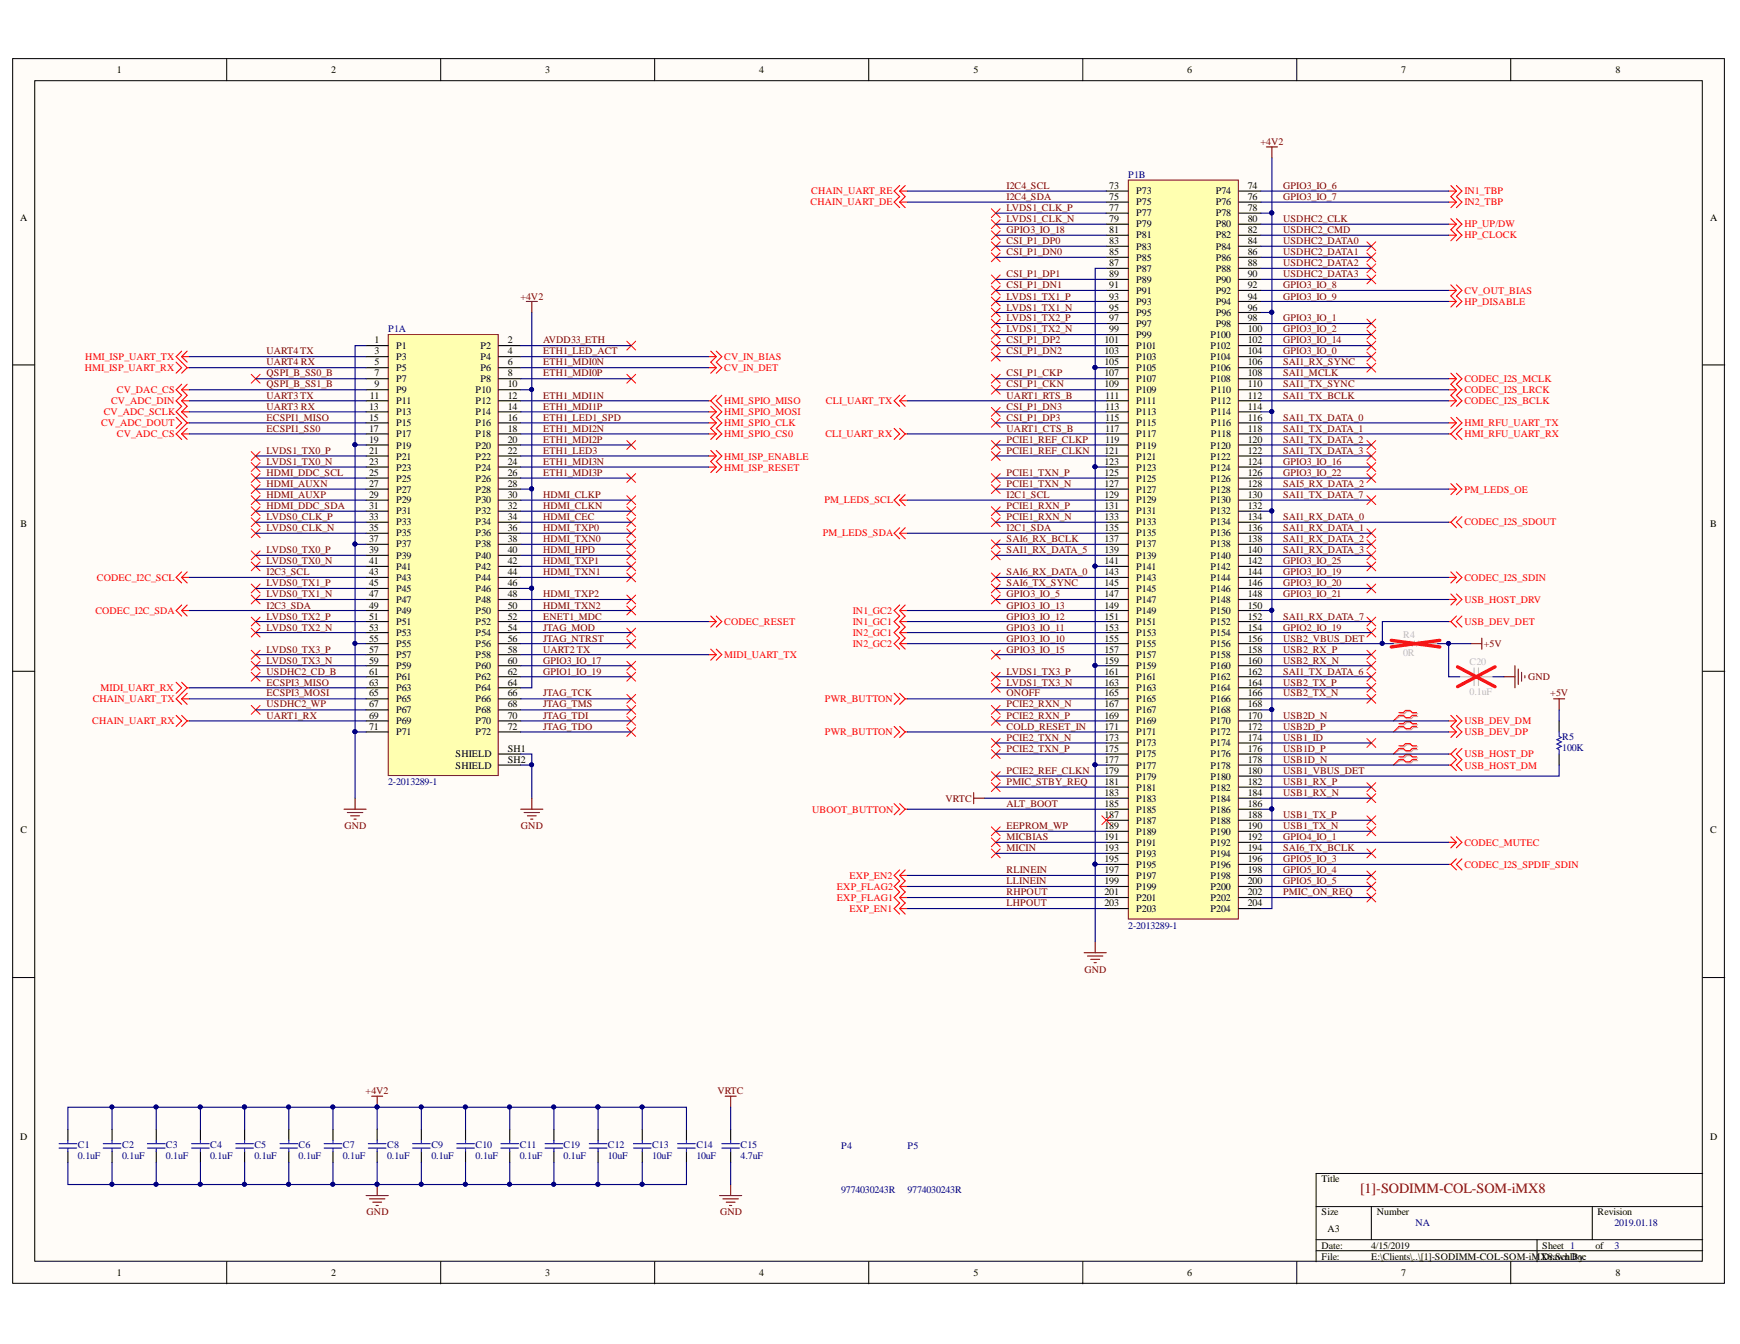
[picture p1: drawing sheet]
<svg xmlns="http://www.w3.org/2000/svg" width="279mm" height="216mm" viewBox="0 0 279 216" stroke-linecap="round" stroke-linejoin="round" font-family="sans-serif">
<defs><g id="words">
<text font-size="2.3" fill="#980000" x="218.4" y="191.6">[1]-SODIMM-COL-SOM-iMX8</text>
<g font-size="1.6">
<text x="18.8" y="11.8">1</text>
<text x="53.2" y="11.8">2</text>
<text x="87.5" y="11.8">3</text>
<text x="121.9" y="11.8">4</text>
<text x="156.3" y="11.8">5</text>
<text x="190.6" y="11.8">6</text>
<text x="225" y="11.8">7</text>
<text x="259.4" y="11.8">8</text>
<text x="3.2" y="35.4">A</text>
<text x="178.1" y="35.7">79</text>
<text x="178.1" y="33.9">77</text>
<text x="178.1" y="32.1">75</text>
<text x="178.1" y="30.4">73</text>
<text x="182.4" y="34.8">P77</text>
<text x="182.4" y="33">P75</text>
<text x="182.4" y="31.2">P73</text>
<text x="195.2" y="34.8">P78</text>
<text x="195.2" y="33">P76</text>
<text x="195.2" y="31.2">P74</text>
<text x="200.4" y="35.7">80</text>
<text x="200.4" y="33.9">78</text>
<text x="200.4" y="32.1">76</text>
<text x="200.4" y="30.4">74</text>
<text x="274.6" y="35.4">A</text>
<text x="178.1" y="41">85</text>
<text x="178.1" y="39.2">83</text>
<text x="178.1" y="37.5">81</text>
<text x="182.4" y="41.9">P85</text>
<text x="182.4" y="40.1">P83</text>
<text x="182.4" y="38.3">P81</text>
<text x="182.4" y="36.5">P79</text>
<text x="195.2" y="41.9">P86</text>
<text x="195.2" y="40.1">P84</text>
<text x="195.2" y="38.3">P82</text>
<text x="195.2" y="36.5">P80</text>
<text x="200.4" y="41">86</text>
<text x="200.4" y="39.2">84</text>
<text x="200.4" y="37.5">82</text>
<text x="178.1" y="46.3">91</text>
<text x="178.1" y="44.6">89</text>
<text x="178.1" y="42.8">87</text>
<text x="182.4" y="47.2">P91</text>
<text x="182.4" y="45.4">P89</text>
<text x="182.4" y="43.6">P87</text>
<text x="195.2" y="47.2">P92</text>
<text x="195.2" y="45.4">P90</text>
<text x="195.2" y="43.6">P88</text>
<text x="200.4" y="46.3">92</text>
<text x="200.4" y="44.6">90</text>
<text x="200.4" y="42.8">88</text>
<text x="178.1" y="53.4">99</text>
<text x="178.1" y="51.6">97</text>
<text x="178.1" y="49.9">95</text>
<text x="178.1" y="48.1">93</text>
<text x="182.4" y="52.5">P97</text>
<text x="182.4" y="50.7">P95</text>
<text x="182.4" y="49">P93</text>
<text x="195.2" y="52.5">P98</text>
<text x="195.2" y="50.7">P96</text>
<text x="195.2" y="49">P94</text>
<text x="200.4" y="53.4">100</text>
<text x="200.4" y="51.6">98</text>
<text x="200.4" y="49.9">96</text>
<text x="200.4" y="48.1">94</text>
<text x="60.1" y="58.7">5</text>
<text x="60.1" y="56.9">3</text>
<text x="60.1" y="55.1">1</text>
<text x="63.6" y="59.6">P5</text>
<text x="63.6" y="57.8">P3</text>
<text x="63.6" y="56.1">P1</text>
<text x="77.1" y="59.6">P6</text>
<text x="77.1" y="57.8">P4</text>
<text x="77.1" y="56.1">P2</text>
<text x="81.5" y="58.7">6</text>
<text x="81.5" y="56.9">4</text>
<text x="81.5" y="55.1">2</text>
<text x="177.4" y="58.7">105</text>
<text x="177.4" y="56.9">103</text>
<text x="177.4" y="55.1">101</text>
<text x="182.4" y="59.6">P105</text>
<text x="182.4" y="57.8">P103</text>
<text x="182.4" y="56.1">P101</text>
<text x="182.4" y="54.3">P99</text>
<text x="194.4" y="59.6">P106</text>
<text x="194.4" y="57.8">P104</text>
<text x="194.4" y="56.1">P102</text>
<text x="194.4" y="54.3">P100</text>
<text x="200.4" y="58.7">106</text>
<text x="200.4" y="56.9">104</text>
<text x="200.4" y="55.1">102</text>
<text x="59.3" y="65.8">13</text>
<text x="59.4" y="64">11</text>
<text x="60.1" y="62.2">9</text>
<text x="60.1" y="60.5">7</text>
<text x="63.6" y="64.9">P11</text>
<text x="63.6" y="63.2">P9</text>
<text x="63.6" y="61.4">P7</text>
<text x="76.4" y="64.9">P12</text>
<text x="76.4" y="63.2">P10</text>
<text x="77.1" y="61.4">P8</text>
<text x="81.5" y="65.8">14</text>
<text x="81.5" y="64">12</text>
<text x="81.5" y="62.2">10</text>
<text x="81.5" y="60.5">8</text>
<text x="177.4" y="62.2">109</text>
<text x="177.4" y="60.5">107</text>
<text x="177.5" y="65.8">113</text>
<text x="177.5" y="64">111</text>
<text x="182.4" y="64.9">P111</text>
<text x="182.4" y="63.2">P109</text>
<text x="182.4" y="61.4">P107</text>
<text x="194.4" y="61.4">P108</text>
<text x="194.5" y="64.9">P112</text>
<text x="194.5" y="63.2">P110</text>
<text x="200.4" y="65.8">114</text>
<text x="200.4" y="64">112</text>
<text x="200.4" y="62.2">110</text>
<text x="200.4" y="60.5">108</text>
<text x="59.3" y="71.1">19</text>
<text x="59.3" y="69.3">17</text>
<text x="59.3" y="67.6">15</text>
<text x="63.6" y="70.3">P17</text>
<text x="63.6" y="68.5">P15</text>
<text x="63.6" y="66.7">P13</text>
<text x="76.4" y="70.3">P18</text>
<text x="76.4" y="68.5">P16</text>
<text x="76.4" y="66.7">P14</text>
<text x="81.5" y="71.1">20</text>
<text x="81.5" y="69.3">18</text>
<text x="81.5" y="67.6">16</text>
<text x="177.5" y="71.1">119</text>
<text x="177.5" y="69.3">117</text>
<text x="177.5" y="67.6">115</text>
<text x="182.4" y="70.3">P117</text>
<text x="182.4" y="68.5">P115</text>
<text x="182.4" y="66.7">P113</text>
<text x="194.5" y="70.3">P118</text>
<text x="194.5" y="68.5">P116</text>
<text x="194.5" y="66.7">P114</text>
<text x="200.4" y="71.1">120</text>
<text x="200.4" y="69.3">118</text>
<text x="200.4" y="67.6">116</text>
<text x="59.3" y="76.4">25</text>
<text x="59.3" y="74.7">23</text>
<text x="59.3" y="72.9">21</text>
<text x="63.6" y="77.4">P25</text>
<text x="63.6" y="75.6">P23</text>
<text x="63.6" y="73.8">P21</text>
<text x="63.6" y="72">P19</text>
<text x="76.4" y="77.4">P26</text>
<text x="76.4" y="75.6">P24</text>
<text x="76.4" y="73.8">P22</text>
<text x="76.4" y="72">P20</text>
<text x="81.5" y="76.4">26</text>
<text x="81.5" y="74.7">24</text>
<text x="81.5" y="72.9">22</text>
<text x="177.4" y="76.4">125</text>
<text x="177.4" y="74.7">123</text>
<text x="177.4" y="72.9">121</text>
<text x="182.4" y="77.4">P125</text>
<text x="182.4" y="75.6">P123</text>
<text x="182.4" y="73.8">P121</text>
<text x="182.4" y="72">P119</text>
<text x="194.4" y="77.4">P126</text>
<text x="194.4" y="75.6">P124</text>
<text x="194.4" y="73.8">P122</text>
<text x="194.4" y="72">P120</text>
<text x="200.4" y="76.4">126</text>
<text x="200.4" y="74.7">124</text>
<text x="200.4" y="72.9">122</text>
<text x="59.3" y="83.5">33</text>
<text x="59.3" y="81.8">31</text>
<text x="59.3" y="80">29</text>
<text x="59.3" y="78.2">27</text>
<text x="63.6" y="82.6">P31</text>
<text x="63.6" y="80.8">P29</text>
<text x="63.6" y="79.2">P27</text>
<text x="76.4" y="82.6">P32</text>
<text x="76.4" y="80.8">P30</text>
<text x="76.4" y="79.2">P28</text>
<text x="81.5" y="83.5">34</text>
<text x="81.5" y="81.8">32</text>
<text x="81.5" y="80">30</text>
<text x="81.5" y="78.2">28</text>
<text x="177.4" y="83.5">133</text>
<text x="177.4" y="81.8">131</text>
<text x="177.4" y="80">129</text>
<text x="177.4" y="78.2">127</text>
<text x="182.4" y="82.6">P131</text>
<text x="182.4" y="80.8">P129</text>
<text x="182.4" y="79.2">P127</text>
<text x="194.4" y="82.6">P132</text>
<text x="194.4" y="80.8">P130</text>
<text x="194.4" y="79.2">P128</text>
<text x="200.4" y="83.5">134</text>
<text x="200.4" y="81.8">132</text>
<text x="200.4" y="80">130</text>
<text x="200.4" y="78.2">128</text>
<text x="3.3" y="84.6">B</text>
<text x="59.3" y="88.9">39</text>
<text x="59.3" y="87.1">37</text>
<text x="59.3" y="85.3">35</text>
<text x="63.6" y="89.7">P39</text>
<text x="63.6" y="87.9">P37</text>
<text x="63.6" y="86.2">P35</text>
<text x="63.6" y="84.4">P33</text>
<text x="76.4" y="89.7">P40</text>
<text x="76.4" y="87.9">P38</text>
<text x="76.4" y="86.2">P36</text>
<text x="76.4" y="84.4">P34</text>
<text x="81.5" y="88.9">40</text>
<text x="81.5" y="87.1">38</text>
<text x="81.5" y="85.3">36</text>
<text x="177.4" y="88.9">139</text>
<text x="177.4" y="87.1">137</text>
<text x="177.4" y="85.3">135</text>
<text x="182.4" y="89.7">P139</text>
<text x="182.4" y="87.9">P137</text>
<text x="182.4" y="86.2">P135</text>
<text x="182.4" y="84.4">P133</text>
<text x="194.4" y="89.7">P140</text>
<text x="194.4" y="87.9">P138</text>
<text x="194.4" y="86.2">P136</text>
<text x="194.4" y="84.4">P134</text>
<text x="200.4" y="88.9">140</text>
<text x="200.4" y="87.1">138</text>
<text x="200.4" y="85.3">136</text>
<text x="274.6" y="84.6">B</text>
<text x="59.3" y="96">47</text>
<text x="59.3" y="94.2">45</text>
<text x="59.3" y="92.4">43</text>
<text x="59.3" y="90.7">41</text>
<text x="63.6" y="95">P45</text>
<text x="63.6" y="93.3">P43</text>
<text x="63.6" y="91.5">P41</text>
<text x="76.4" y="95">P46</text>
<text x="76.4" y="93.3">P44</text>
<text x="76.4" y="91.5">P42</text>
<text x="81.5" y="96">48</text>
<text x="81.5" y="94.2">46</text>
<text x="81.5" y="92.4">44</text>
<text x="81.5" y="90.7">42</text>
<text x="177.4" y="96">147</text>
<text x="177.4" y="94.2">145</text>
<text x="177.4" y="92.4">143</text>
<text x="177.4" y="90.7">141</text>
<text x="182.4" y="95">P145</text>
<text x="182.4" y="93.3">P143</text>
<text x="182.4" y="91.5">P141</text>
<text x="194.4" y="95">P146</text>
<text x="194.4" y="93.3">P144</text>
<text x="194.4" y="91.5">P142</text>
<text x="200.4" y="96">148</text>
<text x="200.4" y="94.2">146</text>
<text x="200.4" y="92.4">144</text>
<text x="200.4" y="90.7">142</text>
<text x="59.3" y="101.3">53</text>
<text x="59.3" y="99.5">51</text>
<text x="59.3" y="97.8">49</text>
<text x="63.6" y="100.4">P51</text>
<text x="63.6" y="98.6">P49</text>
<text x="63.6" y="96.8">P47</text>
<text x="76.4" y="100.4">P52</text>
<text x="76.4" y="98.6">P50</text>
<text x="76.4" y="96.8">P48</text>
<text x="81.5" y="101.3">54</text>
<text x="81.5" y="99.5">52</text>
<text x="81.5" y="97.8">50</text>
<text x="177.4" y="101.3">153</text>
<text x="177.4" y="99.5">151</text>
<text x="177.4" y="97.8">149</text>
<text x="182.4" y="100.4">P151</text>
<text x="182.4" y="98.6">P149</text>
<text x="182.4" y="96.8">P147</text>
<text x="194.4" y="100.4">P152</text>
<text x="194.4" y="98.6">P150</text>
<text x="194.4" y="96.8">P148</text>
<text x="200.4" y="101.3">154</text>
<text x="200.4" y="99.5">152</text>
<text x="200.4" y="97.8">150</text>
<text x="59.3" y="106.6">59</text>
<text x="59.3" y="104.9">57</text>
<text x="59.3" y="103.1">55</text>
<text x="63.6" y="107.5">P59</text>
<text x="63.6" y="105.7">P57</text>
<text x="63.6" y="103.9">P55</text>
<text x="63.6" y="102.2">P53</text>
<text x="76.4" y="107.5">P60</text>
<text x="76.4" y="105.7">P58</text>
<text x="76.4" y="103.9">P56</text>
<text x="76.4" y="102.2">P54</text>
<text x="81.5" y="106.6">60</text>
<text x="81.5" y="104.9">58</text>
<text x="81.5" y="103.1">56</text>
<text x="177.4" y="106.6">159</text>
<text x="177.4" y="104.9">157</text>
<text x="177.4" y="103.1">155</text>
<text x="182.4" y="107.5">P159</text>
<text x="182.4" y="105.7">P157</text>
<text x="182.4" y="103.9">P155</text>
<text x="182.4" y="102.2">P153</text>
<text x="194.4" y="107.5">P160</text>
<text x="194.4" y="105.7">P158</text>
<text x="194.4" y="103.9">P156</text>
<text x="194.4" y="102.2">P154</text>
<text x="200.4" y="106.6">160</text>
<text x="200.4" y="104.9">158</text>
<text x="200.4" y="103.1">156</text>
<text x="59.3" y="113.7">67</text>
<text x="59.3" y="111.9">65</text>
<text x="59.3" y="110.2">63</text>
<text x="59.3" y="108.4">61</text>
<text x="63.6" y="112.8">P65</text>
<text x="63.6" y="111">P63</text>
<text x="63.6" y="109.3">P61</text>
<text x="76.4" y="112.8">P66</text>
<text x="76.4" y="111">P64</text>
<text x="76.4" y="109.3">P62</text>
<text x="81.5" y="113.7">68</text>
<text x="81.5" y="111.9">66</text>
<text x="81.5" y="110.2">64</text>
<text x="81.5" y="108.4">62</text>
<text x="177.4" y="113.7">167</text>
<text x="177.4" y="111.9">165</text>
<text x="177.4" y="110.2">163</text>
<text x="177.4" y="108.4">161</text>
<text x="182.4" y="112.8">P165</text>
<text x="182.4" y="111">P163</text>
<text x="182.4" y="109.3">P161</text>
<text x="194.4" y="112.8">P166</text>
<text x="194.4" y="111">P164</text>
<text x="194.4" y="109.3">P162</text>
<text x="200.4" y="113.7">168</text>
<text x="200.4" y="111.9">166</text>
<text x="200.4" y="110.2">164</text>
<text x="200.4" y="108.4">162</text>
<text x="59.3" y="117.2">71</text>
<text x="59.3" y="115.4">69</text>
<text x="63.6" y="118.1">P71</text>
<text x="63.6" y="116.4">P69</text>
<text x="63.6" y="114.6">P67</text>
<text x="76.4" y="118.1">P72</text>
<text x="76.4" y="116.4">P70</text>
<text x="76.4" y="114.6">P68</text>
<text x="81.5" y="117.2">72</text>
<text x="81.5" y="115.4">70</text>
<text x="177.4" y="119">173</text>
<text x="177.4" y="117.2">171</text>
<text x="177.4" y="115.4">169</text>
<text x="182.4" y="119.9">P173</text>
<text x="182.4" y="118.1">P171</text>
<text x="182.4" y="116.4">P169</text>
<text x="182.4" y="114.6">P167</text>
<text x="194.4" y="119.9">P174</text>
<text x="194.4" y="118.1">P172</text>
<text x="194.4" y="116.4">P170</text>
<text x="194.4" y="114.6">P168</text>
<text x="200.4" y="119">174</text>
<text x="200.4" y="117.2">172</text>
<text x="200.4" y="115.4">170</text>
<text x="73.2" y="123.5">SHIELD</text>
<text x="73.2" y="121.7">SHIELD</text>
<text x="81.5" y="122.5">SH2</text>
<text x="81.5" y="120.8">SH1</text>
<text x="177.4" y="124.3">179</text>
<text x="177.4" y="122.5">177</text>
<text x="177.4" y="120.8">175</text>
<text x="182.4" y="125.2">P179</text>
<text x="182.4" y="123.5">P177</text>
<text x="182.4" y="121.7">P175</text>
<text x="194.4" y="125.2">P180</text>
<text x="194.4" y="123.5">P178</text>
<text x="194.4" y="121.7">P176</text>
<text x="200.4" y="124.3">180</text>
<text x="200.4" y="122.5">178</text>
<text x="200.4" y="120.8">176</text>
<text x="177.4" y="131.4">187</text>
<text x="177.4" y="129.6">185</text>
<text x="177.4" y="127.9">183</text>
<text x="177.4" y="126.1">181</text>
<text x="182.4" y="130.6">P185</text>
<text x="182.4" y="128.8">P183</text>
<text x="182.4" y="127">P181</text>
<text x="194.4" y="130.6">P186</text>
<text x="194.4" y="128.8">P184</text>
<text x="194.4" y="127">P182</text>
<text x="200.4" y="131.4">188</text>
<text x="200.4" y="129.6">186</text>
<text x="200.4" y="127.9">184</text>
<text x="200.4" y="126.1">182</text>
<text x="3.3" y="133.9">C</text>
<text x="177.4" y="136.7">193</text>
<text x="177.4" y="135">191</text>
<text x="177.4" y="133.2">189</text>
<text x="182.4" y="137.7">P193</text>
<text x="182.4" y="135.9">P191</text>
<text x="182.4" y="134.1">P189</text>
<text x="182.4" y="132.3">P187</text>
<text x="194.4" y="137.7">P194</text>
<text x="194.4" y="135.9">P192</text>
<text x="194.4" y="134.1">P190</text>
<text x="194.4" y="132.3">P188</text>
<text x="200.4" y="136.7">194</text>
<text x="200.4" y="135">192</text>
<text x="200.4" y="133.2">190</text>
<text x="274.6" y="133.9">C</text>
<text x="177.4" y="143.8">201</text>
<text x="177.4" y="142.1">199</text>
<text x="177.4" y="140.3">197</text>
<text x="177.4" y="138.5">195</text>
<text x="182.4" y="142.9">P199</text>
<text x="182.4" y="141.1">P197</text>
<text x="182.4" y="139.4">P195</text>
<text x="194.4" y="142.9">P200</text>
<text x="194.4" y="141.1">P198</text>
<text x="194.4" y="139.4">P196</text>
<text x="200.4" y="143.8">202</text>
<text x="200.4" y="142.1">200</text>
<text x="200.4" y="140.3">198</text>
<text x="200.4" y="138.5">196</text>
<text x="177.4" y="145.6">203</text>
<text x="182.4" y="146.5">P203</text>
<text x="182.4" y="144.7">P201</text>
<text x="194.4" y="146.5">P204</text>
<text x="194.4" y="144.7">P202</text>
<text x="200.4" y="145.6">204</text>
<text x="3.2" y="183.1">D</text>
<text x="274.6" y="183.1">D</text>
<text x="212.2" y="189.9">Title</text>
<text x="212.2" y="195.2">Size</text>
<text x="213.1" y="198">A3</text>
<text x="221.1" y="195.2">Number</text>
<text x="256.5" y="195.2">Revision</text>
<text x="212.2" y="200.6">Date:</text>
<text x="212.2" y="202.4">File:</text>
<text x="220.2" y="200.6">4/15/2019</text>
<text x="220.2" y="202.4">E:\Clients\..\[1]-SODIMM-COL-SOM-iMX8.SchDoc</text>
<text x="247.7" y="200.6">Sheet 1</text>
<text x="247.7" y="202.4">Drawn By:</text>
<text x="256.2" y="200.6">of</text>
<text x="18.8" y="205">1</text>
<text x="53.2" y="205">2</text>
<text x="87.5" y="205">3</text>
<text x="121.9" y="205">4</text>
<text x="156.3" y="205">5</text>
<text x="190.6" y="205">6</text>
<text x="225" y="205">7</text>
<text x="259.4" y="205">8</text>
</g>
<g font-size="1.6" fill="#800000">
<text x="202.4" y="23.3">+4V2</text>
<text x="161.6" y="30.4">I2C4_SCL</text>
<text x="161.6" y="32.1">I2C4_SDA</text>
<text x="161.6" y="33.9">LVDS1_CLK_P</text>
<text x="161.6" y="35.7">LVDS1_CLK_N</text>
<text x="206" y="30.4">GPIO3_IO_6</text>
<text x="206" y="32.1">GPIO3_IO_7</text>
<text x="206" y="35.7">USDHC2_CLK</text>
<text x="161.6" y="37.5">GPIO3_IO_18</text>
<text x="161.6" y="39.2">CSI_P1_DP0</text>
<text x="161.6" y="41">CSI_P1_DN0</text>
<text x="206" y="37.5">USDHC2_CMD</text>
<text x="206" y="39.2">USDHC2_DATA0</text>
<text x="206" y="41">USDHC2_DATA1</text>
<text x="161.6" y="44.6">CSI_P1_DP1</text>
<text x="161.6" y="46.3">CSI_P1_DN1</text>
<text x="206" y="42.8">USDHC2_DATA2</text>
<text x="206" y="44.6">USDHC2_DATA3</text>
<text x="206" y="46.3">GPIO3_IO_8</text>
<text x="83.6" y="48.1">+4V2</text>
<text x="161.6" y="48.1">LVDS1_TX1_P</text>
<text x="161.6" y="49.9">LVDS1_TX1_N</text>
<text x="161.6" y="51.6">LVDS1_TX2_P</text>
<text x="161.6" y="53.4">LVDS1_TX2_N</text>
<text x="206" y="48.1">GPIO3_IO_9</text>
<text x="206" y="51.6">GPIO3_IO_1</text>
<text x="206" y="53.4">GPIO3_IO_2</text>
<text x="42.8" y="56.9">UART4 TX</text>
<text x="42.8" y="58.7">UART4 RX</text>
<text x="87.2" y="55.1">AVDD33_ETH</text>
<text x="87.2" y="56.9">ETH1_LED_ACT</text>
<text x="87.2" y="58.7">ETH1_MDI0N</text>
<text x="161.6" y="55.1">CSI_P1_DP2</text>
<text x="161.6" y="56.9">CSI_P1_DN2</text>
<text x="206" y="55.1">GPIO3_IO_14</text>
<text x="206" y="56.9">GPIO3_IO_0</text>
<text x="206" y="58.7">SAI1_RX_SYNC</text>
<text x="42.8" y="60.5">QSPI_B_SS0_B</text>
<text x="42.8" y="62.2">QSPI_B_SS1_B</text>
<text x="42.8" y="64">UART3 TX</text>
<text x="42.8" y="65.8">UART3 RX</text>
<text x="87.2" y="60.5">ETH1_MDI0P</text>
<text x="87.2" y="64">ETH1_MDI1N</text>
<text x="87.2" y="65.8">ETH1_MDI1P</text>
<text x="161.6" y="60.5">CSI_P1_CKP</text>
<text x="161.6" y="62.2">CSI_P1_CKN</text>
<text x="161.6" y="64">UART1_RTS_B</text>
<text x="161.6" y="65.8">CSI_P1_DN3</text>
<text x="206" y="60.5">SAI1_MCLK</text>
<text x="206" y="62.2">SAI1_TX_SYNC</text>
<text x="206" y="64">SAI1_TX_BCLK</text>
<text x="42.8" y="67.6">ECSPI1_MISO</text>
<text x="42.8" y="69.3">ECSPI1_SS0</text>
<text x="87.2" y="67.6">ETH1_LED1_SPD</text>
<text x="87.2" y="69.3">ETH1_MDI2N</text>
<text x="87.2" y="71.1">ETH1_MDI2P</text>
<text x="161.6" y="67.6">CSI_P1_DP3</text>
<text x="161.6" y="69.3">UART1_CTS_B</text>
<text x="161.6" y="71.1">PCIE1_REF_CLKP</text>
<text x="206" y="67.6">SAI1_TX_DATA_0</text>
<text x="206" y="69.3">SAI1_TX_DATA_1</text>
<text x="206" y="71.1">SAI1_TX_DATA_2</text>
<text x="42.8" y="72.9">LVDS1_TX0_P</text>
<text x="42.8" y="74.7">LVDS1_TX0_N</text>
<text x="42.8" y="76.4">HDMI_DDC_SCL</text>
<text x="87.2" y="72.9">ETH1_LED3</text>
<text x="87.2" y="74.7">ETH1_MDI3N</text>
<text x="87.2" y="76.4">ETH1_MDI3P</text>
<text x="161.6" y="72.9">PCIE1_REF_CLKN</text>
<text x="161.6" y="76.4">PCIE1_TXN_P</text>
<text x="206" y="72.9">SAI1_TX_DATA_3</text>
<text x="206" y="74.7">GPIO3_IO_16</text>
<text x="206" y="76.4">GPIO3_IO_22</text>
<text x="42.8" y="78.2">HDMI_AUXN</text>
<text x="42.8" y="80">HDMI_AUXP</text>
<text x="42.8" y="81.8">HDMI_DDC_SDA</text>
<text x="42.8" y="83.5">LVDS0_CLK_P</text>
<text x="87.2" y="80">HDMI_CLKP</text>
<text x="87.2" y="81.8">HDMI_CLKN</text>
<text x="87.2" y="83.5">HDMI_CEC</text>
<text x="161.6" y="78.2">PCIE1_TXN_N</text>
<text x="161.6" y="80">I2C1_SCL</text>
<text x="161.6" y="81.8">PCIE1_RXN_P</text>
<text x="161.6" y="83.5">PCIE1_RXN_N</text>
<text x="206" y="78.2">SAI5_RX_DATA_2</text>
<text x="206" y="80">SAI1_TX_DATA_7</text>
<text x="206" y="83.5">SAI1_RX_DATA_0</text>
<text x="42.8" y="85.3">LVDS0_CLK_N</text>
<text x="42.8" y="88.9">LVDS0_TX0_P</text>
<text x="87.2" y="85.3">HDMI_TXP0</text>
<text x="87.2" y="87.1">HDMI_TXN0</text>
<text x="87.2" y="88.9">HDMI_HPD</text>
<text x="161.6" y="85.3">I2C1_SDA</text>
<text x="161.6" y="87.1">SAI6_RX_BCLK</text>
<text x="161.6" y="88.9">SAI1_RX_DATA_5</text>
<text x="206" y="85.3">SAI1_RX_DATA_1</text>
<text x="206" y="87.1">SAI1_RX_DATA_2</text>
<text x="206" y="88.9">SAI1_RX_DATA_3</text>
<text x="42.8" y="90.7">LVDS0_TX0_N</text>
<text x="42.8" y="92.4">I2C3_SCL</text>
<text x="42.8" y="94.2">LVDS0_TX1_P</text>
<text x="42.8" y="96">LVDS0_TX1_N</text>
<text x="87.2" y="90.7">HDMI_TXP1</text>
<text x="87.2" y="92.4">HDMI_TXN1</text>
<text x="87.2" y="96">HDMI_TXP2</text>
<text x="161.6" y="92.4">SAI6_RX_DATA_0</text>
<text x="161.6" y="94.2">SAI6_TX_SYNC</text>
<text x="161.6" y="96">GPIO3_IO_5</text>
<text x="206" y="90.7">GPIO3_IO_25</text>
<text x="206" y="92.4">GPIO3_IO_19</text>
<text x="206" y="94.2">GPIO3_IO_20</text>
<text x="206" y="96">GPIO3_IO_21</text>
<text x="42.8" y="97.8">I2C3_SDA</text>
<text x="42.8" y="99.5">LVDS0_TX2_P</text>
<text x="42.8" y="101.3">LVDS0_TX2_N</text>
<text x="87.2" y="97.8">HDMI_TXN2</text>
<text x="87.2" y="99.5">ENET1_MDC</text>
<text x="87.2" y="101.3">JTAG_MOD</text>
<text x="161.6" y="97.8">GPIO3_IO_13</text>
<text x="161.6" y="99.5">GPIO3_IO_12</text>
<text x="161.6" y="101.3">GPIO3_IO_11</text>
<text x="206" y="99.5">SAI1_RX_DATA_7</text>
<text x="206" y="101.3">GPIO2_IO_19</text>
<text x="42.8" y="104.9">LVDS0_TX3_P</text>
<text x="42.8" y="106.6">LVDS0_TX3_N</text>
<text x="87.2" y="103.1">JTAG_NTRST</text>
<text x="87.2" y="104.9">UART2 TX</text>
<text x="87.2" y="106.6">GPIO3_IO_17</text>
<text x="161.6" y="103.1">GPIO3_IO_10</text>
<text x="161.6" y="104.9">GPIO3_IO_15</text>
<text x="206" y="103.1">USB2_VBUS_DET</text>
<text x="206" y="104.9">USB2_RX_P</text>
<text x="206" y="106.6">USB2_RX_N</text>
<text x="238.3" y="103.9">+5V</text>
<text x="42.8" y="108.4">USDHC2_CD_B</text>
<text x="42.8" y="110.2">ECSPI3_MISO</text>
<text x="42.8" y="111.9">ECSPI3_MOSI</text>
<text x="42.8" y="113.7">USDHC2_WP</text>
<text x="87.2" y="108.4">GPIO1_IO_19</text>
<text x="87.2" y="111.9">JTAG_TCK</text>
<text x="87.2" y="113.7">JTAG_TMS</text>
<text x="161.6" y="108.4">LVDS1_TX3_P</text>
<text x="161.6" y="110.2">LVDS1_TX3_N</text>
<text x="161.6" y="111.9">ONOFF</text>
<text x="161.6" y="113.7">PCIE2_RXN_N</text>
<text x="206" y="108.4">SAI1_TX_DATA_6</text>
<text x="206" y="110.2">USB2_TX_P</text>
<text x="206" y="111.9">USB2_TX_N</text>
<text x="245.4" y="109.3">GND</text>
<text x="248.9" y="111.9">+5V</text>
<text x="42.8" y="115.4">UART1_RX</text>
<text x="87.2" y="115.4">JTAG_TDI</text>
<text x="87.2" y="117.2">JTAG_TDO</text>
<text x="161.6" y="115.4">PCIE2_RXN_P</text>
<text x="161.6" y="117.2">COLD_RESET_IN</text>
<text x="161.6" y="119">PCIE2_TXN_N</text>
<text x="206" y="115.4">USB2D_N</text>
<text x="206" y="117.2">USB2D_P</text>
<text x="206" y="119">USB1_ID</text>
<text x="161.6" y="120.8">PCIE2_TXN_P</text>
<text x="161.6" y="124.3">PCIE2_REF_CLKN</text>
<text x="206" y="120.8">USB1D_P</text>
<text x="206" y="122.5">USB1D_N</text>
<text x="206" y="124.3">USB1_VBUS_DET</text>
<text x="151.8" y="128.8">VRTC</text>
<text x="161.6" y="126.1">PMIC_STBY_REQ</text>
<text x="161.6" y="129.6">ALT_BOOT</text>
<text x="206" y="126.1">USB1_RX_P</text>
<text x="206" y="127.9">USB1_RX_N</text>
<text x="206" y="131.4">USB1_TX_P</text>
<text x="55.3" y="133.2">GND</text>
<text x="83.7" y="133.2">GND</text>
<text x="161.6" y="133.2">EEPROM_WP</text>
<text x="161.6" y="135">MICBIAS</text>
<text x="161.6" y="136.7">MICIN</text>
<text x="206" y="133.2">USB1_TX_N</text>
<text x="206" y="135">GPIO4_IO_1</text>
<text x="206" y="136.7">SAI6_TX_BCLK</text>
<text x="161.6" y="140.3">RLINEIN</text>
<text x="161.6" y="142.1">LLINEIN</text>
<text x="161.6" y="143.8">RHPOUT</text>
<text x="206" y="138.5">GPIO5_IO_3</text>
<text x="206" y="140.3">GPIO5_IO_4</text>
<text x="206" y="142.1">GPIO5_IO_5</text>
<text x="206" y="143.8">PMIC_ON_REQ</text>
<text x="161.6" y="145.6">LHPOUT</text>
<text x="174.2" y="156.3">GND</text>
<text x="58.7" y="175.7">+4V2</text>
<text x="115.2" y="175.7">VRTC</text>
<text x="58.9" y="195.2">GND</text>
<text x="115.6" y="195.2">GND</text>
</g>
<g font-size="1.6" fill="#000080">
<text x="181.2" y="28.6">P1B</text>
<text x="62.3" y="53.4">P1A</text>
<text x="250.9" y="118.8">R5</text>
<text x="250.9" y="120.6">100K</text>
<text x="62.3" y="126.1">2-2013289-1</text>
<text x="181.2" y="149.2">2-2013289-1</text>
<text x="12.5" y="184.4">C1</text>
<text x="19.6" y="184.4">C2</text>
<text x="26.6" y="184.4">C3</text>
<text x="33.7" y="184.4">C4</text>
<text x="40.9" y="184.4">C5</text>
<text x="48" y="184.4">C6</text>
<text x="55.1" y="184.4">C7</text>
<text x="62.2" y="184.4">C8</text>
<text x="69.3" y="184.4">C9</text>
<text x="76.4" y="184.4">C10</text>
<text x="83.5" y="184.4">C11</text>
<text x="90.5" y="184.4">C19</text>
<text x="97.6" y="184.4">C12</text>
<text x="104.7" y="184.4">C13</text>
<text x="111.8" y="184.4">C14</text>
<text x="118.9" y="184.4">C15</text>
<text x="135.1" y="184.6">P4</text>
<text x="145.7" y="184.6">P5</text>
<text x="12.5" y="186.2">0.1uF</text>
<text x="19.6" y="186.2">0.1uF</text>
<text x="26.6" y="186.2">0.1uF</text>
<text x="33.7" y="186.2">0.1uF</text>
<text x="40.9" y="186.2">0.1uF</text>
<text x="48" y="186.2">0.1uF</text>
<text x="55.1" y="186.2">0.1uF</text>
<text x="62.2" y="186.2">0.1uF</text>
<text x="69.3" y="186.2">0.1uF</text>
<text x="76.4" y="186.2">0.1uF</text>
<text x="83.5" y="186.2">0.1uF</text>
<text x="90.5" y="186.2">0.1uF</text>
<text x="97.6" y="186.2">10uF</text>
<text x="104.7" y="186.2">10uF</text>
<text x="111.8" y="186.2">10uF</text>
<text x="118.9" y="186.2">4.7uF</text>
<text x="135.1" y="191.7">9774030243R</text>
<text x="145.7" y="191.7">9774030243R</text>
<text x="227.3" y="197">NA</text>
<text x="259.2" y="197">2019.01.18</text>
<text x="259.2" y="200.6">3</text>
</g>
<g font-size="1.6" fill="#f00">
<text x="130.2" y="33">CHAIN_UART_DE</text>
<text x="130.3" y="31.2">CHAIN_UART_RE</text>
<text x="235.1" y="33">IN2_TBP</text>
<text x="235.1" y="31.2">IN1_TBP</text>
<text x="235.1" y="38.3">HP_CLOCK</text>
<text x="235.1" y="36.5">HP_UP/DW</text>
<text x="235.1" y="47.2">CV_OUT_BIAS</text>
<text x="235.1" y="49">HP_DISABLE</text>
<text x="13.6" y="59.6">HMI_ISP_UART_RX</text>
<text x="13.7" y="57.8">HMI_ISP_UART_TX</text>
<text x="116.3" y="59.6">CV_IN_DET</text>
<text x="116.3" y="57.8">CV_IN_BIAS</text>
<text x="17.8" y="64.9">CV_ADC_DIN</text>
<text x="18.8" y="63.2">CV_DAC_CS</text>
<text x="116.3" y="64.9">HMI_SPIO_MISO</text>
<text x="132.6" y="64.9">CLI_UART_TX</text>
<text x="235.1" y="63.2">CODEC_I2S_LRCK</text>
<text x="235.1" y="64.9">CODEC_I2S_BCLK</text>
<text x="235.1" y="61.4">CODEC_I2S_MCLK</text>
<text x="16.2" y="68.5">CV_ADC_DOUT</text>
<text x="16.7" y="66.7">CV_ADC_SCLK</text>
<text x="18.8" y="70.3">CV_ADC_CS</text>
<text x="116.3" y="70.3">HMI_SPIO_CS0</text>
<text x="116.3" y="68.5">HMI_SPIO_CLK</text>
<text x="116.3" y="66.7">HMI_SPIO_MOSI</text>
<text x="132.5" y="70.3">CLI_UART_RX</text>
<text x="235.1" y="70.3">HMI_RFU_UART_RX</text>
<text x="235.1" y="68.5">HMI_RFU_UART_TX</text>
<text x="116.3" y="75.6">HMI_ISP_RESET</text>
<text x="116.3" y="73.8">HMI_ISP_ENABLE</text>
<text x="132.4" y="80.8">PM_LEDS_SCL</text>
<text x="235.1" y="79.2">PM_LEDS_OE</text>
<text x="132.1" y="86.2">PM_LEDS_SDA</text>
<text x="235.1" y="84.4">CODEC_I2S_SDOUT</text>
<text x="15.6" y="93.3">CODEC_I2C_SCL</text>
<text x="235.1" y="93.3">CODEC_I2S_SDIN</text>
<text x="15.3" y="98.6">CODEC_I2C_SDA</text>
<text x="116.3" y="100.4">CODEC_RESET</text>
<text x="136.9" y="100.4">IN1_GC1</text>
<text x="136.9" y="98.6">IN1_GC2</text>
<text x="235.1" y="96.8">USB_HOST_DRV</text>
<text x="235.1" y="100.4">USB_DEV_DET</text>
<text x="116.3" y="105.7">MIDI_UART_TX</text>
<text x="136.9" y="103.9">IN2_GC2</text>
<text x="136.9" y="102.2">IN2_GC1</text>
<text x="14.9" y="112.8">CHAIN_UART_TX</text>
<text x="16.2" y="111">MIDI_UART_RX</text>
<text x="132.5" y="112.8">PWR_BUTTON</text>
<text x="14.8" y="116.4">CHAIN_UART_RX</text>
<text x="132.5" y="118.1">PWR_BUTTON</text>
<text x="235.1" y="116.4">USB_DEV_DM</text>
<text x="235.1" y="118.1">USB_DEV_DP</text>
<text x="235.1" y="123.5">USB_HOST_DM</text>
<text x="235.1" y="121.7">USB_HOST_DP</text>
<text x="130.4" y="130.6">UBOOT_BUTTON</text>
<text x="235.1" y="135.9">CODEC_MUTEC</text>
<text x="134.4" y="142.9">EXP_FLAG2</text>
<text x="136.4" y="141.1">EXP_EN2</text>
<text x="235.1" y="139.4">CODEC_I2S_SPDIF_SDIN</text>
<text x="134.4" y="144.7">EXP_FLAG1</text>
<text x="136.4" y="146.5">EXP_EN1</text>
</g>
<g font-size="1.6" fill="#bfbebc">
<text x="225.3" y="102.5">R4</text>
<text x="225.3" y="105.4">0R</text>
<text x="236" y="106.8">C20</text>
<text x="236" y="111.7">0.1uF</text>
</g>
</g></defs>
<g fill="#fffcf8" stroke="#000" stroke-width=".16">
<path d="M2 9.4h274.9v196.8h-274.9z"/>
<path d="M5.6 13h267.7v189.6h-267.7z"/>
</g>
<g fill="none" stroke="#000" stroke-width=".16">
<path d="M36.4 9.4v3.6M70.8 9.4v3.6M105.1 9.4v3.6M139.5 9.4v3.6M173.9 9.4v3.6M208.2 9.4v3.6M242.6 9.4v3.6M2 58.6h3.6M273.4 58.6h3.6M2 107.8h3.6M273.4 107.8h3.6M2 157h3.6"/>
<path d="M273.4 157h3.6M211.3 193.8h62.1M211.3 199.1h62.1M220.2 193.8v5.3M246.8 199.1v3.6M255.7 193.8v5.3M273.4 188.5h-62.1v14.2M36.4 202.7v3.5M70.8 202.7v3.5M105.1 202.7v3.5M139.5 202.7v3.5M173.9 202.7v3.5"/>
<path d="M208.2 202.7v3.5M211.3 200.9h62.1M242.6 202.7v3.5"/>
</g>
<path d="M62.3 53.7h17.7v70.9h-17.7z" fill="#ffffb0" stroke="#800000" stroke-width=".16"/>
<g fill="none" stroke="#000" stroke-width=".18">
<path d="M58.8 59.1h3.5M58.8 57.3h3.5M58.8 55.5h3.5M80.1 59.1h3.5M80.1 57.3h3.5M80.1 55.5h3.5M58.8 78.6h3.5M58.8 76.8h3.5M58.8 75h3.5M58.8 73.3h3.5M58.8 71.5h3.5M58.8 69.7h3.5"/>
<path d="M58.8 67.9h3.5M58.8 66.2h3.5M58.8 64.4h3.5M58.8 62.6h3.5M58.8 60.8h3.5M80.1 78.6h3.5M80.1 76.8h3.5M80.1 75h3.5M80.1 73.3h3.5M80.1 71.5h3.5M80.1 69.7h3.5M80.1 67.9h3.5"/>
<path d="M80.1 66.2h3.5M80.1 64.4h3.5M80.1 62.6h3.5M80.1 60.8h3.5M58.8 99.8h3.5M58.8 98.1h3.5M58.8 96.3h3.5M58.8 94.5h3.5M58.8 92.8h3.5M58.8 91h3.5M58.8 89.2h3.5M58.8 87.4h3.5"/>
<path d="M58.8 85.7h3.5M58.8 83.9h3.5M58.8 82.1h3.5M58.8 80.3h3.5M80.1 99.8h3.5M80.1 98.1h3.5M80.1 96.3h3.5M80.1 94.5h3.5M80.1 92.8h3.5M80.1 91h3.5M80.1 89.2h3.5M80.1 87.4h3.5"/>
<path d="M80.1 85.7h3.5M80.1 83.9h3.5M80.1 82.1h3.5M80.1 80.3h3.5M58.8 117.6h3.5M58.8 115.8h3.5M58.8 114h3.5M58.8 112.3h3.5M58.8 110.5h3.5M58.8 108.7h3.5M58.8 106.9h3.5M58.8 105.2h3.5"/>
<path d="M58.8 103.4h3.5M58.8 101.6h3.5M80.1 117.6h3.5M80.1 115.8h3.5M80.1 114h3.5M80.1 112.3h3.5M80.1 110.5h3.5M80.1 108.7h3.5M80.1 106.9h3.5M80.1 105.2h3.5M80.1 103.4h3.5M80.1 101.6h3.5"/>
<path d="M80.1 122.9h3.5M80.1 121.1h3.5"/>
</g>
<path d="M181.2 28.9h17.6v118.7h-17.6z" fill="#ffffb0" stroke="#800000" stroke-width=".16"/>
<g fill="none" stroke="#000" stroke-width=".18">
<path d="M177.6 39.6h3.6M177.6 37.8h3.6M177.6 36h3.6M177.6 34.2h3.6M177.6 32.5h3.6M177.6 30.7h3.6M198.9 39.6h3.6M198.9 37.8h3.6M198.9 36h3.6M198.9 34.2h3.6M198.9 32.5h3.6M198.9 30.7h3.6"/>
<path d="M177.6 59.1h3.6M177.6 57.3h3.6M177.6 55.5h3.6M177.6 53.7h3.6M177.6 52h3.6M177.6 50.2h3.6M177.6 48.4h3.6M177.6 46.7h3.6M177.6 44.9h3.6M177.6 43.1h3.6M177.6 41.3h3.6M198.9 59.1h3.6"/>
<path d="M198.9 57.3h3.6M198.9 55.5h3.6M198.9 53.7h3.6M198.9 52h3.6M198.9 50.2h3.6M198.9 48.4h3.6M198.9 46.7h3.6M198.9 44.9h3.6M198.9 43.1h3.6M198.9 41.3h3.6M177.6 78.6h3.6M177.6 76.8h3.6"/>
<path d="M177.6 75h3.6M177.6 73.3h3.6M177.6 71.5h3.6M177.6 69.7h3.6M177.6 67.9h3.6M177.6 66.2h3.6M177.6 64.4h3.6M177.6 62.6h3.6M177.6 60.8h3.6M198.9 78.6h3.6M198.9 76.8h3.6M198.9 75h3.6"/>
<path d="M198.9 73.3h3.6M198.9 71.5h3.6M198.9 69.7h3.6M198.9 67.9h3.6M198.9 66.2h3.6M198.9 64.4h3.6M198.9 62.6h3.6M198.9 60.8h3.6M177.6 99.8h3.6M177.6 98.1h3.6M177.6 96.3h3.6M177.6 94.5h3.6"/>
<path d="M177.6 92.8h3.6M177.6 91h3.6M177.6 89.2h3.6M177.6 87.4h3.6M177.6 85.7h3.6M177.6 83.9h3.6M177.6 82.1h3.6M177.6 80.3h3.6M198.9 99.8h3.6M198.9 98.1h3.6M198.9 96.3h3.6M198.9 94.5h3.6"/>
<path d="M198.9 92.8h3.6M198.9 91h3.6M198.9 89.2h3.6M198.9 87.4h3.6M198.9 85.7h3.6M198.9 83.9h3.6M198.9 82.1h3.6M198.9 80.3h3.6M177.6 119.4h3.6M177.6 117.6h3.6M177.6 115.8h3.6M177.6 114h3.6"/>
<path d="M177.6 112.3h3.6M177.6 110.5h3.6M177.6 108.7h3.6M177.6 106.9h3.6M177.6 105.2h3.6M177.6 103.4h3.6M177.6 101.6h3.6M198.9 119.4h3.6M198.9 117.6h3.6M198.9 115.8h3.6M198.9 114h3.6M198.9 112.3h3.6"/>
<path d="M198.9 110.5h3.6M198.9 108.7h3.6M198.9 106.9h3.6M198.9 105.2h3.6M198.9 103.4h3.6M198.9 101.6h3.6M250.4 115.8v1.8M177.6 138.9h3.6M177.6 137.1h3.6M177.6 135.3h3.6M177.6 133.5h3.6M177.6 131.8h3.6"/>
<path d="M177.6 130h3.6M177.6 128.2h3.6M177.6 126.4h3.6M177.6 124.7h3.6M177.6 122.9h3.6M177.6 121.1h3.6M198.9 138.9h3.6M198.9 137.1h3.6M198.9 135.3h3.6M198.9 133.5h3.6M198.9 131.8h3.6M198.9 130h3.6"/>
<path d="M198.9 128.2h3.6M198.9 126.4h3.6M198.9 124.7h3.6M198.9 122.9h3.6M198.9 121.1h3.6M250.4 121.1v1.8M177.6 146h3.6M177.6 144.2h3.6M177.6 142.4h3.6M177.6 140.6h3.6M198.9 146h3.6M198.9 144.2h3.6"/>
<path d="M198.9 142.4h3.6M198.9 140.6h3.6M10.9 181.4v1.8M10.9 185v1.7M18 181.4v1.8M18 185v1.7M25.1 181.4v1.8M25.1 185v1.7M32.2 181.4v1.8M32.2 185v1.7M39.3 181.4v1.8M39.3 185v1.7"/>
<path d="M46.4 181.4v1.8M46.4 185v1.7M53.5 181.4v1.8M53.5 185v1.7M60.6 181.4v1.8M60.6 185v1.7M67.7 181.4v1.8M67.7 185v1.7M74.8 181.4v1.8M74.8 185v1.7M81.8 181.4v1.8M81.8 185v1.7"/>
<path d="M88.9 181.4v1.8M88.9 185v1.7M96 181.4v1.8M96 185v1.7M103.1 181.4v1.8M103.1 185v1.7M110.2 181.4v1.8M110.2 185v1.7M117.3 181.4v1.8M117.3 185v1.7"/>
</g>
<g fill="none" stroke="#800000" stroke-width=".18">
<path d="M203.4 23.6h1.7M204.2 23.6v1.8M84.5 48.4h1.8M85.4 48.4v1.8M236.2 103.4h1.7M237.9 102.5v1.8M241.5 108.7h1.8M243.3 106.9v3.6M243.8 107.5v2.5M244.3 108v1.4M244.9 108.5v.4M249.5 112.3h1.7"/>
<path d="M250.4 112.3v1.7M55.2 130h3.6M55.8 130.5h2.5M56.3 131.1h1.4M56.8 131.6h.4M57 128.2v1.8M83.6 130h3.6M84.2 130.5h2.4M84.7 131.1h1.4M85.2 131.6h.4M85.4 128.2v1.8M156.3 127.3v1.8"/>
<path d="M156.3 128.2h1.8M174.1 153h3.5M174.6 153.6h2.5M175.1 154.1h1.5M175.7 154.6h.3M175.9 151.3v1.7M59.7 176.1h1.8M60.6 176.1v1.8M116.4 176.1h1.8M117.3 176.1v1.8M58.8 192.1h3.5M59.3 192.6h2.5"/>
<path d="M59.9 193.1h1.4M60.4 193.7h.3M60.6 190.3v1.8M115.6 192.1h3.5M116.1 192.6h2.5M116.6 193.1h1.4M117.1 193.7h.4M117.3 190.3v1.8"/>
</g>
<g fill="none" stroke="#00f" stroke-width=".18">
<path d="M250.4 117.6v.7l.3 .2-.7 .3 .7 .4-.7 .3 .7 .4-.7 .3 .4 .2v.7M9.5 183.7h2.8M9.5 184.4h2.8M10.9 183.2v.5M10.9 184.4v.6M16.6 183.7h2.8M16.6 184.4h2.8M18 183.2v.5M18 184.4v.6M23.7 183.7h2.8M23.7 184.4h2.8M25.1 183.2v.5"/>
<path d="M25.1 184.4v.6M30.8 183.7h2.8M30.8 184.4h2.8M32.2 183.2v.5M32.2 184.4v.6M37.9 183.7h2.8M37.9 184.4h2.8M39.3 183.2v.5M39.3 184.4v.6M45 183.7h2.8M45 184.4h2.8M46.4 183.2v.5"/>
<path d="M46.4 184.4v.6M52 183.7h2.9M52 184.4h2.9M53.5 183.2v.5M53.5 184.4v.6M59.1 183.7h2.9M59.1 184.4h2.9M60.6 183.2v.5M60.6 184.4v.6M66.2 183.7h2.9M66.2 184.4h2.9M67.7 183.2v.5"/>
<path d="M67.7 184.4v.6M73.3 183.7h2.9M73.3 184.4h2.9M74.8 183.2v.5M74.8 184.4v.6M80.4 183.7h2.9M80.4 184.4h2.9M81.8 183.2v.5M81.8 184.4v.6M87.5 183.7h2.9M87.5 184.4h2.9M88.9 183.2v.5"/>
<path d="M88.9 184.4v.6M94.6 183.7h2.9M94.6 184.4h2.9M96 183.2v.5M96 184.4v.6M101.7 183.7h2.9M101.7 184.4h2.9M103.1 183.2v.5M103.1 184.4v.6M108.8 183.7h2.8M108.8 184.4h2.8M110.2 183.2v.5"/>
<path d="M110.2 184.4v.6M115.9 183.7h2.8M115.9 184.4h2.8M117.3 183.2v.5M117.3 184.4v.6"/>
</g>
<g fill="#000080" stroke="#000080" stroke-width=".16">
<circle cx="60.5" cy="190.2" r=".31"/>
<circle cx="60.5" cy="177.8" r=".31"/>
<circle cx="57" cy="117.5" r=".31"/>
<circle cx="57" cy="87.4" r=".31"/>
<circle cx="57" cy="71.4" r=".31"/>
<circle cx="85.4" cy="94.5" r=".31"/>
<circle cx="85.4" cy="78.5" r=".31"/>
<circle cx="175.8" cy="138.8" r=".31"/>
<circle cx="175.8" cy="122.9" r=".31"/>
<circle cx="175.8" cy="106.9" r=".31"/>
<circle cx="175.8" cy="90.9" r=".31"/>
<circle cx="175.8" cy="75" r=".31"/>
<circle cx="175.8" cy="59" r=".31"/>
<circle cx="204.2" cy="129.9" r=".31"/>
<circle cx="204.2" cy="114" r=".31"/>
<circle cx="204.2" cy="98" r=".31"/>
<circle cx="204.2" cy="82.1" r=".31"/>
<circle cx="204.2" cy="66.1" r=".31"/>
<circle cx="204.2" cy="50.2" r=".31"/>
<circle cx="204.2" cy="34.2" r=".31"/>
<circle cx="57" cy="103.4" r=".31"/>
<circle cx="85.4" cy="62.6" r=".31"/>
<circle cx="18" cy="190.2" r=".31"/>
<circle cx="25.1" cy="190.2" r=".31"/>
<circle cx="32.2" cy="190.2" r=".31"/>
<circle cx="39.2" cy="190.2" r=".31"/>
<circle cx="46.3" cy="190.2" r=".31"/>
<circle cx="53.4" cy="190.2" r=".31"/>
<circle cx="67.6" cy="190.2" r=".31"/>
<circle cx="74.7" cy="190.2" r=".31"/>
<circle cx="81.8" cy="190.2" r=".31"/>
<circle cx="88.9" cy="190.2" r=".31"/>
<circle cx="96" cy="190.2" r=".31"/>
<circle cx="103.1" cy="190.2" r=".31"/>
<circle cx="103.1" cy="177.8" r=".31"/>
<circle cx="96" cy="177.8" r=".31"/>
<circle cx="81.8" cy="177.8" r=".31"/>
<circle cx="88.9" cy="177.8" r=".31"/>
<circle cx="74.7" cy="177.8" r=".31"/>
<circle cx="67.6" cy="177.8" r=".31"/>
<circle cx="53.4" cy="177.8" r=".31"/>
<circle cx="46.3" cy="177.8" r=".31"/>
<circle cx="39.2" cy="177.8" r=".31"/>
<circle cx="32.2" cy="177.8" r=".31"/>
<circle cx="25.1" cy="177.8" r=".31"/>
<circle cx="18" cy="177.8" r=".31"/>
<circle cx="221.9" cy="103.4" r=".31"/>
<circle cx="232.6" cy="103.4" r=".31"/>
<circle cx="85.4" cy="122.9" r=".31"/>
</g>
<g fill="none" stroke="#f00" stroke-width=".16">
<path d="M159.2 33.5l1.4 1.5M159.2 35.3l1.4 1.4M159.2 37.1l1.4 1.4M159.2 38.9l1.4 1.4M160.6 33.5l-1.4 1.5M160.6 35.3l-1.4 1.4M160.6 37.1l-1.4 1.4M160.6 38.9l-1.4 1.4M219.5 38.9l1.4 1.4M220.9 38.9l-1.4 1.4M100.7 54.8l1.4 1.4M102.1 54.8l-1.4 1.4"/>
<path d="M159.2 40.6l1.4 1.4M159.2 44.2l1.4 1.4M159.2 45.9l1.4 1.5M159.2 47.7l1.4 1.4M159.2 49.5l1.4 1.4M159.2 51.3l1.4 1.4M159.2 53l1.4 1.5M159.2 54.8l1.4 1.4M159.2 56.6l1.4 1.4M160.6 40.6l-1.4 1.4M160.6 44.2l-1.4 1.4M160.6 45.9l-1.4 1.5"/>
<path d="M160.6 47.7l-1.4 1.4M160.6 49.5l-1.4 1.4M160.6 51.3l-1.4 1.4M160.6 53l-1.4 1.5M160.6 54.8l-1.4 1.4M160.6 56.6l-1.4 1.4M219.5 40.6l1.4 1.4M219.5 42.4l1.4 1.4M219.5 44.2l1.4 1.4M219.5 51.3l1.4 1.4M219.5 53l1.4 1.5M219.5 54.8l1.4 1.4"/>
<path d="M219.5 56.6l1.4 1.4M219.5 58.4l1.4 1.4M220.9 40.6l-1.4 1.4M220.9 42.4l-1.4 1.4M220.9 44.2l-1.4 1.4M220.9 51.3l-1.4 1.4M220.9 53l-1.4 1.5M220.9 54.8l-1.4 1.4M220.9 56.6l-1.4 1.4M220.9 58.4l-1.4 1.4M40.3 60.1l1.5 1.4M40.3 72.5l1.5 1.5"/>
<path d="M40.3 74.3l1.5 1.4M40.3 76.1l1.5 1.4M40.3 77.9l1.5 1.4M40.3 79.6l1.5 1.5M41.8 60.1l-1.5 1.4M41.8 72.5l-1.5 1.5M41.8 74.3l-1.5 1.4M41.8 76.1l-1.5 1.4M41.8 77.9l-1.5 1.4M41.8 79.6l-1.5 1.5M100.7 60.1l1.4 1.4M100.7 70.8l1.4 1.4"/>
<path d="M100.7 76.1l1.4 1.4M100.7 79.6l1.4 1.5M102.1 60.1l-1.4 1.4M102.1 70.8l-1.4 1.4M102.1 76.1l-1.4 1.4M102.1 79.6l-1.4 1.5M159.2 60.1l1.4 1.4M159.2 61.9l1.4 1.4M159.2 65.4l1.4 1.5M159.2 67.2l1.4 1.4M159.2 70.8l1.4 1.4M159.2 72.5l1.4 1.5"/>
<path d="M159.2 76.1l1.4 1.4M159.2 77.9l1.4 1.4M160.6 60.1l-1.4 1.4M160.6 61.9l-1.4 1.4M160.6 65.4l-1.4 1.5M160.6 67.2l-1.4 1.4M160.6 70.8l-1.4 1.4M160.6 72.5l-1.4 1.5M160.6 76.1l-1.4 1.4M160.6 77.9l-1.4 1.4M219.5 70.8l1.4 1.4M219.5 72.5l1.4 1.5"/>
<path d="M219.5 76.1l1.4 1.4M219.5 74.3l1.4 1.4M219.5 79.6l1.4 1.5M220.9 70.8l-1.4 1.4M220.9 72.5l-1.4 1.5M220.9 76.1l-1.4 1.4M220.9 74.3l-1.4 1.4M220.9 79.6l-1.4 1.5M40.3 81.4l1.5 1.4M40.3 83.2l1.5 1.4M40.3 85l1.5 1.4M40.3 88.5l1.5 1.4"/>
<path d="M40.3 90.3l1.5 1.4M40.3 93.8l1.5 1.4M40.3 95.6l1.5 1.4M40.3 99.1l1.5 1.5M41.8 81.4l-1.5 1.4M41.8 83.2l-1.5 1.4M41.8 85l-1.5 1.4M41.8 88.5l-1.5 1.4M41.8 90.3l-1.5 1.4M41.8 93.8l-1.5 1.4M41.8 95.6l-1.5 1.4M41.8 99.1l-1.5 1.5"/>
<path d="M100.7 81.4l1.4 1.4M100.7 83.2l1.4 1.4M100.7 85l1.4 1.4M100.7 86.7l1.4 1.4M100.7 88.5l1.4 1.4M100.7 90.3l1.4 1.4M100.7 92l1.4 1.5M100.7 95.6l1.4 1.4M100.7 97.4l1.4 1.4M102.1 95.6l-1.4 1.4M102.1 81.4l-1.4 1.4M102.1 83.2l-1.4 1.4"/>
<path d="M102.1 85l-1.4 1.4M102.1 86.7l-1.4 1.4M102.1 88.5l-1.4 1.4M102.1 90.3l-1.4 1.4M102.1 92l-1.4 1.5M102.1 97.4l-1.4 1.4M159.2 81.4l1.4 1.4M159.2 83.2l1.4 1.4M159.2 86.7l1.4 1.4M159.2 88.5l1.4 1.4M159.2 92l1.4 1.5M159.2 93.8l1.4 1.4"/>
<path d="M159.2 95.6l1.4 1.4M160.6 81.4l-1.4 1.4M160.6 83.2l-1.4 1.4M160.6 86.7l-1.4 1.4M160.6 88.5l-1.4 1.4M160.6 92l-1.4 1.5M160.6 93.8l-1.4 1.4M160.6 95.6l-1.4 1.4M219.5 93.8l1.4 1.4M219.5 88.5l1.4 1.4M219.5 90.3l1.4 1.4M219.5 85l1.4 1.4"/>
<path d="M219.5 86.7l1.4 1.4M219.5 99.1l1.4 1.5M220.9 93.8l-1.4 1.4M220.9 88.5l-1.4 1.4M220.9 90.3l-1.4 1.4M220.9 85l-1.4 1.4M220.9 86.7l-1.4 1.4M220.9 99.1l-1.4 1.5M40.3 100.9l1.5 1.4M40.3 104.5l1.5 1.4M40.3 106.2l1.5 1.5M40.3 108l1.5 1.4"/>
<path d="M40.3 113.3l1.5 1.4M41.8 100.9l-1.5 1.4M41.8 104.5l-1.5 1.4M41.8 106.2l-1.5 1.5M41.8 108l-1.5 1.4M41.8 113.3l-1.5 1.4M100.7 100.9l1.4 1.4M100.7 102.7l1.4 1.4M100.7 106.2l1.4 1.5M100.7 108l1.4 1.4M100.7 111.6l1.4 1.4M100.7 113.3l1.4 1.4"/>
<path d="M100.7 115.1l1.4 1.4M100.7 116.9l1.4 1.4M102.1 102.7l-1.4 1.4M102.1 100.9l-1.4 1.4M102.1 106.2l-1.4 1.5M102.1 108l-1.4 1.4M102.1 111.6l-1.4 1.4M102.1 113.3l-1.4 1.4M102.1 115.1l-1.4 1.4M102.1 116.9l-1.4 1.4M159.2 108l1.4 1.4M159.2 109.8l1.4 1.4"/>
<path d="M159.2 115.1l1.4 1.4M159.2 118.6l1.4 1.5M159.2 113.3l1.4 1.4M159.2 104.5l1.4 1.4M160.6 108l-1.4 1.4M160.6 109.8l-1.4 1.4M160.6 115.1l-1.4 1.4M160.6 118.6l-1.4 1.5M160.6 113.3l-1.4 1.4M160.6 104.5l-1.4 1.4M219.5 100.9l1.4 1.4M219.5 104.5l1.4 1.4"/>
<path d="M219.5 106.2l1.4 1.5M219.5 108l1.4 1.4M219.5 109.8l1.4 1.4M219.5 111.6l1.4 1.4M219.5 118.6l1.4 1.5M220.9 118.6l-1.4 1.5M220.9 100.9l-1.4 1.4M220.9 104.5l-1.4 1.4M220.9 106.2l-1.4 1.5M220.9 108l-1.4 1.4M220.9 109.8l-1.4 1.4M220.9 111.6l-1.4 1.4"/>
<path d="M224.6 114.9l-.9 .9M224.6 116.7l-.9 .9M159.2 120.4l1.4 1.4M159.2 124l1.4 1.4M159.2 125.7l1.4 1.5M159.2 132.8l1.4 1.4M159.2 134.6l1.4 1.4M159.2 136.4l1.4 1.4M160.6 120.4l-1.4 1.4M160.6 124l-1.4 1.4M160.6 125.7l-1.4 1.5M160.6 132.8l-1.4 1.4"/>
<path d="M160.6 134.6l-1.4 1.4M160.6 136.4l-1.4 1.4M176.9 131.1l1.4 1.4M178.3 131.1l-1.4 1.4M219.5 125.7l1.4 1.5M219.5 127.5l1.4 1.4M219.5 131.1l1.4 1.4M219.5 132.8l1.4 1.4M219.5 136.4l1.4 1.4M219.5 139.9l1.4 1.4M220.9 125.7l-1.4 1.5M220.9 127.5l-1.4 1.4"/>
<path d="M220.9 131.1l-1.4 1.4M220.9 132.8l-1.4 1.4M220.9 136.4l-1.4 1.4M220.9 139.9l-1.4 1.4M224.6 120.2l-.9 .9M224.6 122l-.9 .9M219.5 141.7l1.4 1.4M219.5 143.5l1.4 1.4M220.9 141.7l-1.4 1.4M220.9 143.5l-1.4 1.4"/>
</g>
<g fill="none" stroke="#f00" stroke-width=".18">
<path d="M144.5 32.5h1.2M144.5 30.7h1.2M144.5 32.5l.8 .9M144.5 30.7l.8 .9-.8 .9M144.5 29.8l-.9 .9 .9 .9-.9 .9 .9 .9M145.3 29.8l-.8 .9M232.6 32.5h1.3M232.6 30.7h1.3M232.6 37.8h1.3M232.6 36h1.3M233 29.8l.9 .9M233 35.1l.9 .9"/>
<path d="M233.9 32.5l-.9 .9M233.9 30.7l-.9 .9 .9 .9M233.9 29.8l.8 .9-.8 .9 .8 .9-.8 .9M233.9 37.8l-.9 .9M233.9 36l-.9 .9 .9 .9M233.9 35.1l.8 .9-.8 .9 .8 .9-.8 .9M28.3 58.2l.9 .9-.9 .9M29.2 56.4l-.9 .9 1.8 1.8M29.2 57.3l.9 .9M29.2 57.3h1.2M30.1 59.1l-.9 .9M30.1 59.1h.3"/>
<path d="M30.1 56.4l-.9 .9M113.8 59.1h1.2M113.8 57.3h1.2M114.1 56.4l.9 .9M115 59.1l-.9 .9M115 57.3l-.9 .9 .9 .9M115 56.4l.9 .9-.9 .9 .9 .9-.9 .9M232.6 48.4h1.3M232.6 46.7h1.3M233 45.8l.9 .9M233 60l.9 .8M233.9 48.4l-.9 .9"/>
<path d="M233.9 46.7l-.9 .8 .9 .9M233.9 45.8l.8 .9-.8 .8 .8 .9-.8 .9M233.9 60l.8 .8-.8 .9 .8 .9-.8 .9 .8 .9-.8 .9M28.3 67l.9 .9-.9 .9M29.2 69.7l.9 .9M29.2 69.7h1.2M29.2 61.7l-.9 .9 .9 .9-.9 .9 .9 .9-.9 .9 1.8 1.7M29.2 66.2l.9 .8M29.2 64.4l.9 .9-.9 .9M29.2 66.2h1.2M29.2 62.6l.9 .9-.9 .9M29.2 64.4h1.2"/>
<path d="M29.2 62.6h1.2M30.1 68.8l-.9 .9M30.1 67.9l-1.8 1.8 .9 .9M30.1 67.9h.3M30.1 61.7l-.9 .9M113.8 69.7h1.2M113.8 67.9h1.2M113.8 66.2h1.2M113.8 64.4h.3M113.8 75h1.2M113.8 73.3h1.2M114.1 64.4l1.8 1.8-.9 .8 .9 .9-.9 .9 .9 .9-.9 .9"/>
<path d="M114.1 65.3l.9 .9M114.1 72.4l.9 .9M115 69.7l-.9 .9M115 67.9l-.9 .9 .9 .9M115 66.2l-.9 .8 .9 .9M115 63.5l-.9 .9M115 75l-.9 .9M115 73.3l-.9 .8 .9 .9M115 72.4l.9 .9-.9 .8 .9 .9-.9 .9M115.9 63.5l-.9 .9 .9 .9M143.6 68.8l.9 .9-.9 .9M144.5 64.4h1.2"/>
<path d="M144.5 64.4l.8 .9M144.5 63.5l-.9 .9 .9 .9M144.5 68.8l.8 .9M144.5 79.5l-.9 .8 .9 .9M145.3 69.7h.4M145.3 63.5l-.8 .9M145.3 69.7l-.8 .9M145.3 79.5l-.8 .8M232.6 69.7h.4M232.6 67.9h1.3M232.6 64.4h1.3M232.6 62.6h1.3"/>
<path d="M232.6 78.6h1.3M232.6 60.8h1.3M233 69.7l.9 .9M233 67l.9 .9M233 77.7l.9 .9M233.9 62.6l-.9 .9 .9 .9M233.9 60.8l-.9 .9 .9 .9M233.9 64.4l-.9 .9M233.9 67l.8 .9-1.7 1.8M233.9 67.9l-.9 .9M233.9 78.6l-.9 .9M233.9 77.7l.8 .9-.8 .9"/>
<path d="M234.7 68.8l-.8 .9 .8 .9M29.2 92.8h1.2M29.2 92.8l.9 .8M29.2 91.9l-.9 .9 .9 .8M29.2 98.1l.9 .9M29.2 97.2l-.9 .9 .9 .9M29.2 98.1h1.2M30.1 91.9l-.9 .9M30.1 97.2l-.9 .9M113.8 99.8h1.2M114.1 99l.9 .8M115 99.8l-.9 .9"/>
<path d="M115 99l.9 .8-.9 .9M144.5 99.8h1.2M144.5 98.1h1.2M144.5 80.3l.8 .9M144.5 80.3h1.2M144.5 85.7l.8 .8M144.5 84.8l-.9 .9 .9 .8M144.5 85.7h1.2M144.5 97.2l-.9 .9 .9 .9-.9 .8 .9 .9-.9 .9 .9 .9-.9 .9 .9 .9M144.5 99.8l.8 .9-.8 .9M144.5 98.1l.8 .9-.8 .8M145.3 84.8l-.8 .9"/>
<path d="M145.3 97.2l-.8 .9M232.6 92.8h1.3M232.6 96.3h1.3M232.6 99.8h.4M232.6 83.9h.4M233 91.9l.9 .9M233 95.4l.9 .9M233 99.8l.9 .9M233 83.9l.9 .9M233.9 92.8l-.9 .8M233.9 91.9l.8 .9-.8 .8M233.9 96.3l-.9 .9"/>
<path d="M233.9 95.4l.8 .9-.8 .9M233.9 99l-.9 .8M233.9 83l-.9 .9M234.7 99l-.8 .8 .8 .9M234.7 83l-.8 .9 .8 .9M28.3 109.6l.9 .9-.9 .9M28.3 114.9l.9 .9-.9 .9M29.2 112.3l.9 .8M29.2 112.3h1.2M29.2 109.6l.9 .9M29.2 114.9l.9 .9M30.1 115.8h.3"/>
<path d="M30.1 111.4l-.9 .9M30.1 110.5l-1.8 1.8 .9 .8M30.1 110.5h.3M30.1 115.8l-.9 .9M113.8 105.2h1.2M114.1 104.3l.9 .9M115 105.2l-.9 .9M115 104.3l.9 .9-.9 .9M143.6 111.4l.9 .9-.9 .8M143.6 116.7l.9 .9-.9 .9M144.5 103.4l.8 .9M144.5 101.6l.8 .9-.8 .9"/>
<path d="M144.5 103.4h1.2M144.5 101.6h1.2M144.5 111.4l.8 .9M144.5 116.7l.8 .9M145.3 117.6h.4M145.3 112.3h.4M145.3 112.3l-.8 .8M145.3 117.6l-.8 .9M224.6 114.5h.7l.4-.4h.7l.4 .4h.7M224.6 114.9h.7l.4 .4h.7l.4-.4h.7M224.6 116.3h.7l.4-.4h.7l.4 .4h.7M224.6 116.7h.7l.4 .3h.7l.4-.3h.7"/>
<path d="M224.6 119.8h.7l.4-.4h.7l.4 .4h.7M232.6 115.8h1.3M232.6 117.6h1.3M233 114.9l.9 .9M233.9 115.8l-.9 .9 .9 .9M233.9 114.9l.8 .9-.8 .9 .8 .9-.8 .9M233.9 117.6l-.9 .9M143.6 129.1l.9 .9-.9 .9M144.5 139.7l-.9 .9 .9 .9-.9 .9 .9 .9-.9 .9 .9 .9-.9 .9 .9 .8M144.5 129.1l.8 .9M145.3 139.7l-.8 .9M145.3 130l-.8 .9"/>
<path d="M145.3 130h.4M224.6 120.2h.7l.4 .4h.7l.4-.4h.7M224.6 121.6h.7l.4-.4h.7l.4 .4h.7M224.6 122h.7l.4 .4h.7l.4-.4h.7M232.6 122.9h.4M232.6 121.1h.4M232.6 135.3h1.3M232.6 138.9h.4M233 122.9l.9 .9M233 121.1l.9 .9-.9 .9M233 134.4l.9 .9M233 138.9l.9 .8"/>
<path d="M233.9 120.2l-.9 .9M233.9 135.3l-.9 .9M233.9 134.4l.8 .9-.8 .9M233.9 138l-.9 .9M234.7 120.2l-.8 .9 .8 .9-.8 .9 .8 .9M234.7 138l-.8 .9 .8 .8M144.5 146l.8 .8M144.5 144.2l.8 .9-.8 .9M144.5 146h1.2M144.5 142.4l.8 .9-.8 .9M144.5 144.2h1.2M144.5 140.6l.8 .9-.8 .9"/>
<path d="M144.5 142.4h1.2M144.5 140.6h1.2"/>
</g>
<path d="M224.8 114.7h.7l.4-.4h.7l.3 .4h.8M224.8 115.1h.7l.4 .4h.7l.3-.4h.8M224.8 116.4h.7l.4-.3h.7l.3 .3h.8M224.8 116.9h.7l.4 .3h.7l.3-.3h.8M224.8 120h.7l.4-.4h.7l.3 .4h.8M224.8 120.4h.7l.4 .4h.7l.3-.4h.8M224.8 121.7h.7l.4-.3h.7l.3 .3h.8M224.8 122.2h.7l.4 .3h.7l.3-.3h.8" fill="none" stroke="#d0a19e" stroke-width=".18"/>
<path d="M224.8 115.1l-1.1 .7M224.8 116.9l-1.1 .7M224.8 120.4l-1.1 .7M224.8 122.2l-1.1 .7" fill="none" stroke="#d0a19e" stroke-width=".16"/>
<path d="M223.7 103.4h2.5l.2-.4 .4 .7 .3-.7 .4 .7 .3-.7 .4 .7 .2-.3h2.4M234.4 108.7h2.3M236.7 107.3v2.8M237.4 108.7h2.3M237.4 107.3v2.8" fill="none" stroke="#bfbebc" stroke-width=".18"/>
<path d="M223.4 102.9l7.8 1M231.2 102.9l-7.8 1M234 107.1l6.1 3.2M240.1 107.1l-6.1 3.2" fill="none" stroke="#f00" stroke-width=".53"/>
<g fill="none" stroke="#000080" stroke-width=".18">
<path d="M145.7 30.7h31.9M145.7 32.5h31.9M159.9 39.6h17.7M159.9 37.8h17.7M159.9 36h17.7M159.9 34.2h17.7M202.5 39.6h17.7M202.5 37.8h30.1M202.5 36h30.1M202.5 34.2h1.7M202.5 30.7h30.1M202.5 32.5h30.1"/>
<path d="M204.2 25.4v104.6M30.4 59.1h28.4M30.4 57.3h28.4M58.8 55.5h-1.8v16M83.6 55.5h17.8M83.6 59.1h30.2M83.6 57.3h30.2M85.4 50.2v12.4M159.9 55.5h17.7M159.9 57.3h17.7M159.9 53.7h17.7M159.9 52h17.7"/>
<path d="M159.9 50.2h17.7M159.9 48.4h17.7M159.9 46.7h17.7M159.9 44.9h17.7M159.9 41.3h17.7M175.9 59.1h1.7M175.9 59.1v92.2M177.6 43.1h-1.7v16M202.5 55.5h17.7M202.5 59.1h17.7M202.5 57.3h17.7M202.5 53.7h17.7"/>
<path d="M202.5 52h17.7M202.5 50.2h1.7M202.5 48.4h30.1M202.5 46.7h30.1M202.5 44.9h17.7M202.5 41.3h17.7M202.5 43.1h17.7M30.4 67.9h28.4M30.4 66.2h28.4M30.4 62.6h28.4M30.4 64.4h28.4M30.4 69.7h28.4"/>
<path d="M41.1 78.6h17.7M41.1 76.8h17.7M41.1 75h17.7M41.1 73.3h17.7M41.1 60.8h17.7M57 71.5h1.8M57 71.5v15.9M83.6 62.6h1.8v16M83.6 78.6h1.8M83.6 76.8h17.8M83.6 75h30.2M83.6 73.3h30.2"/>
<path d="M83.6 71.5h17.8M83.6 60.8h17.8M83.6 67.9h30.2M83.6 66.2h30.2M83.6 64.4h30.2M83.6 69.7h30.2M85.4 78.6v15.9M145.7 64.4h31.9M145.7 69.7h31.9M159.9 78.6h17.7M159.9 76.8h17.7M159.9 73.3h17.7"/>
<path d="M159.9 71.5h17.7M159.9 60.8h17.7M159.9 67.9h17.7M159.9 66.2h17.7M159.9 62.6h17.7M175.9 75h1.7M202.5 78.6h30.1M202.5 76.8h17.7M202.5 75h17.7M202.5 73.3h17.7M202.5 71.5h17.7M202.5 60.8h30.1"/>
<path d="M202.5 67.9h30.1M202.5 66.2h1.7M202.5 62.6h30.1M202.5 64.4h30.1M202.5 69.7h30.1M30.4 98.1h28.4M30.4 92.8h28.4M41.1 99.8h17.7M41.1 96.3h17.7M41.1 94.5h17.7M41.1 91h17.7M41.1 89.2h17.7"/>
<path d="M41.1 85.7h17.7M41.1 83.9h17.7M41.1 82.1h17.7M41.1 80.3h17.7M57 87.4v16h1.8M57 87.4h1.8M83.6 99.8h30.2M83.6 96.3h17.8M83.6 94.5h1.8M83.6 91h17.8M83.6 89.2h17.8M83.6 87.4h17.8"/>
<path d="M83.6 85.7h17.8M83.6 83.9h17.8M83.6 82.1h17.8M83.6 80.3h17.8M83.6 98.1h17.8M83.6 92.8h17.8M85.4 94.5v16h-1.8M145.7 99.8h31.9M145.7 85.7h31.9M145.7 80.3h31.9M145.7 98.1h31.9M159.9 96.3h17.7"/>
<path d="M159.9 94.5h17.7M159.9 89.2h17.7M159.9 87.4h17.7M159.9 83.9h17.7M159.9 82.1h17.7M159.9 92.8h17.7M175.9 91h1.7M202.5 99.8h17.7M202.5 96.3h30.1M202.5 94.5h17.7M202.5 91h17.7M202.5 89.2h17.7"/>
<path d="M202.5 87.4h17.7M202.5 85.7h17.7M202.5 83.9h30.1M202.5 82.1h1.7M202.5 80.3h17.7M202.5 98.1h1.7M202.5 92.8h30.1M232.6 99.8h-10.6v3.6M30.4 115.8h28.4M30.4 112.3h28.4M30.4 110.5h28.4M41.1 114h17.7"/>
<path d="M41.1 108.7h17.7M41.1 106.9h17.7M41.1 105.2h17.7M41.1 101.6h17.7M57 117.6h1.8M57 103.4v24.8M83.6 117.6h17.8M83.6 114h17.8M83.6 108.7h17.8M83.6 106.9h17.8M83.6 105.2h30.2M83.6 101.6h17.8"/>
<path d="M83.6 115.8h17.8M83.6 112.3h17.8M83.6 103.4h17.8M145.7 117.6h31.9M145.7 101.6h31.9M145.7 112.3h31.9M145.7 103.4h31.9M159.9 114h17.7M159.9 108.7h17.7M159.9 105.2h17.7M159.9 115.8h17.7M159.9 119.4h17.7"/>
<path d="M159.9 110.5h17.7M175.9 106.9h1.7M202.5 103.4h21.2M202.5 117.6h30.1M202.5 114h1.7M202.5 108.7h17.7M202.5 106.9h17.7M202.5 105.2h17.7M202.5 101.6h17.7M202.5 115.8h30.1M202.5 112.3h17.7M202.5 119.4h17.7"/>
<path d="M202.5 110.5h17.7M230.8 103.4h1.8M236.2 103.4h-3.6v5.3h1.8M239.7 108.7h1.8M250.4 114v1.8M83.6 121.1h1.8v1.8h-1.8M85.4 122.9v5.3M145.7 130h31.9M158.1 128.2h19.5M159.9 137.1h17.7M159.9 135.3h17.7M159.9 133.5h17.7"/>
<path d="M159.9 126.4h17.7M159.9 124.7h17.7M159.9 121.1h17.7M175.9 138.9h1.7M175.9 122.9h1.7M202.5 138.9h30.1M202.5 137.1h17.7M202.5 135.3h30.1M202.5 133.5h17.7M202.5 130h1.7M202.5 126.4h17.7M202.5 122.9h30.1"/>
<path d="M202.5 121.1h30.1M202.5 131.8h17.7M202.5 128.2h17.7M204.2 130v16h-1.7M250.4 122.9v1.8h-47.9M145.7 146h31.9M145.7 144.2h31.9M145.7 142.4h31.9M145.7 140.6h31.9M202.5 144.2h17.7M202.5 142.4h17.7M202.5 140.6h17.7"/>
<path d="M18 177.9v3.5M25.1 177.9v3.5M32.2 177.9h7.1M39.3 177.9h42.5v3.5M39.3 177.9v3.5M46.4 177.9v3.5M53.5 177.9v3.5M60.6 177.9v3.5M67.7 177.9v3.5M74.8 177.9v3.5M81.8 177.9h14.2M88.9 177.9v3.5"/>
<path d="M96 177.9h14.2v3.5M96 177.9v3.5M103.1 177.9v3.5M117.3 177.9v3.5M10.9 186.7v3.6h99.3v-3.6M10.9 181.4v-3.5h21.3v3.5M18 186.7v3.6M25.1 186.7v3.6M32.2 186.7v3.6M39.3 186.7v3.6M46.4 186.7v3.6M53.5 186.7v3.6"/>
<path d="M60.6 186.7v3.6M67.7 186.7v3.6M74.8 186.7v3.6M81.8 186.7v3.6M88.9 186.7v3.6M96 186.7v3.6M103.1 186.7v3.6M117.3 186.7v3.6"/>
</g>
<use href="#words"/>
</svg>
